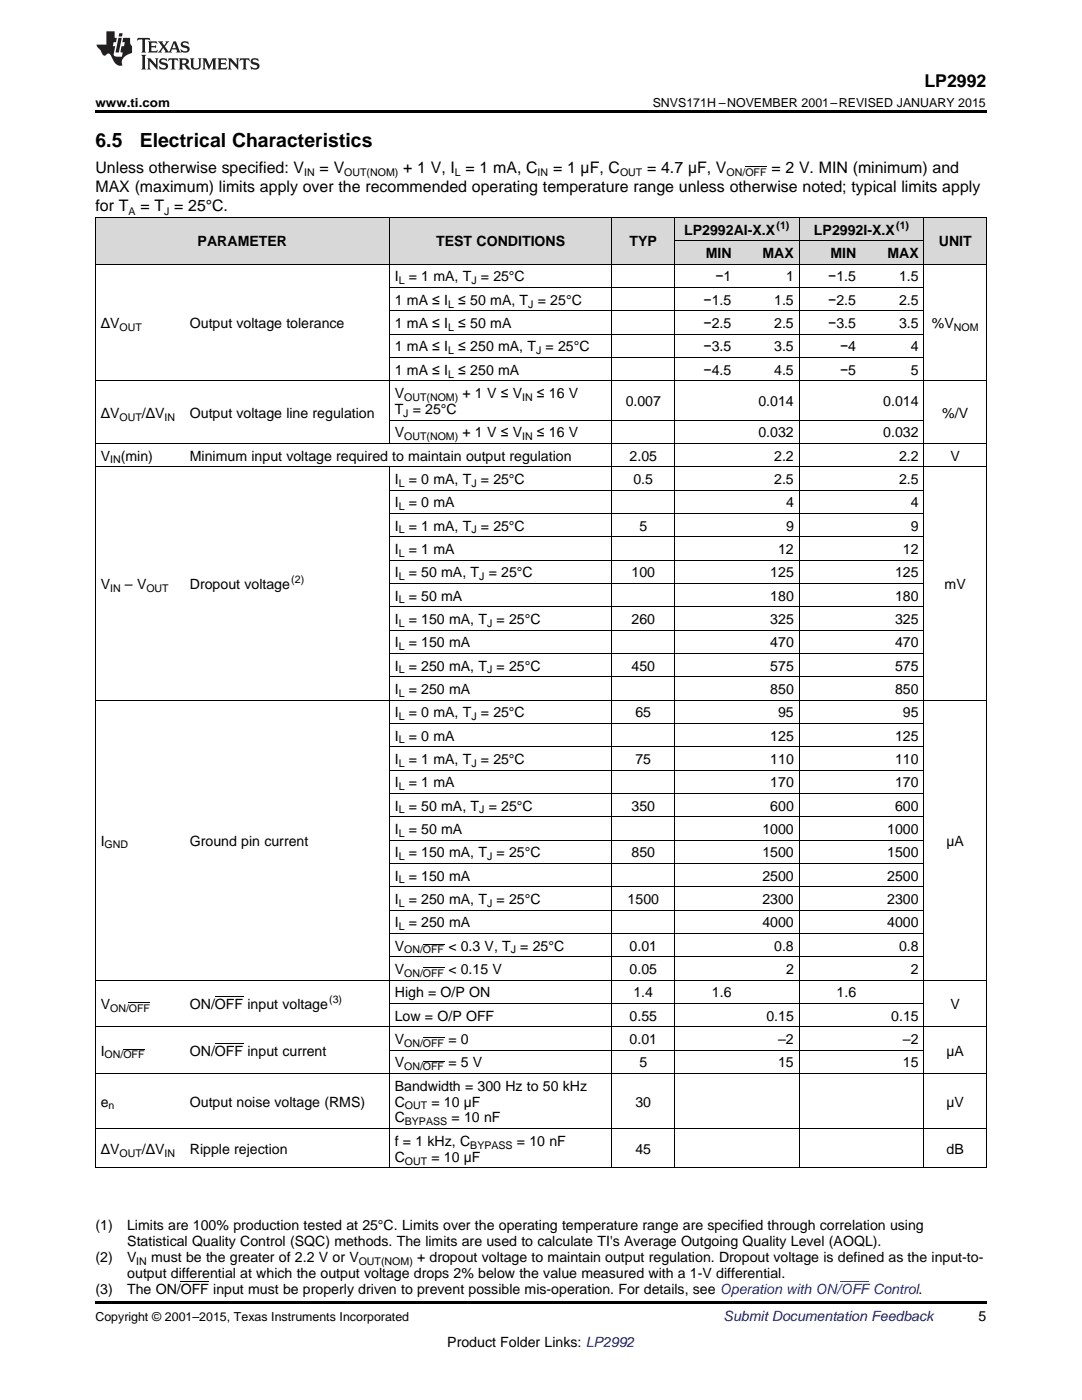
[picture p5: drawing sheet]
<svg xmlns="http://www.w3.org/2000/svg" width="216mm" height="279mm" viewBox="0 0 216 279" stroke-linecap="round" stroke-linejoin="round" font-family="sans-serif">
<defs><g id="words">
<g font-size="3.9">
<text x="19" y="29.3">6.5</text>
<text x="27.9" y="29.3">Electrical Characteristics</text>
</g>
<text font-size="3.5" x="184.5" y="17.3">LP2992</text>
<g font-size="3.2">
<text x="19" y="34.4">Unless otherwise specified: V</text>
<text x="63.8" y="34.4">= V</text>
<text x="80.4" y="34.4">+ 1 V, I = 1 mA, C</text>
<text x="110.3" y="34.4">= 1 µF, C</text>
<text x="129.1" y="34.4">= 4.7 µF, V</text>
<text x="153.9" y="34.4">= 2 V. MIN (minimum) and</text>
<text x="19" y="38.3">MAX (maximum) limits apply over the recommended operating temperature range unless otherwise noted; typical limits apply</text>
<text x="19" y="42.2">for T</text>
<text x="28" y="42.2">= T = 25°C.</text>
</g>
<g font-size="2.8">
<text x="136.5" y="46.8">LP2992AI-X.X</text>
<text x="162.4" y="46.8">LP2992I-X.X</text>
<text x="39.4" y="49.2">PARAMETER</text>
<text x="87" y="49.2">TEST CONDITIONS</text>
<text x="125.6" y="49.2">TYP</text>
<text x="140.8" y="51.5">MIN</text>
<text x="152.2" y="51.5">MAX</text>
<text x="165.7" y="51.5">MIN</text>
<text x="177.1" y="51.5">MAX</text>
<text x="187.3" y="49.2">UNIT</text>
<text x="78.8" y="56.2">I</text>
<text x="81.6" y="56.2">= 1 mA, T = 25°C</text>
<text x="142.8" y="56.2">−1</text>
<text x="156.8" y="56.2">1</text>
<text x="165.3" y="56.2">−1.5</text>
<text x="179.4" y="56.2">1.5</text>
<text x="20.1" y="65.5">ΔV</text>
<text x="37.9" y="65.5">Output voltage tolerance</text>
<text x="78.8" y="60.8">1 mA ≤ I</text>
<text x="78.8" y="65.5">1 mA ≤ I</text>
<text x="91.4" y="60.8">≤ 50 mA, T = 25°C</text>
<text x="91.4" y="65.5">≤ 50 mA</text>
<text x="140.4" y="60.8">−1.5</text>
<text x="140.4" y="65.5">−2.5</text>
<text x="154.5" y="60.8">1.5</text>
<text x="154.5" y="65.5">2.5</text>
<text x="165.3" y="60.8">−2.5</text>
<text x="165.3" y="65.5">−3.5</text>
<text x="179.4" y="60.8">2.5</text>
<text x="179.4" y="65.5">3.5</text>
<text x="185.9" y="65.5">%V</text>
<text x="78.8" y="70.1">1 mA ≤ I</text>
<text x="91.4" y="70.1">≤ 250 mA, T = 25°C</text>
<text x="140.4" y="70.1">−3.5</text>
<text x="154.5" y="70.1">3.5</text>
<text x="167.6" y="70.1">−4</text>
<text x="181.8" y="70.1">4</text>
<text x="78.8" y="74.8">1 mA ≤ I</text>
<text x="91.4" y="74.8">≤ 250 mA</text>
<text x="140.4" y="74.8">−4.5</text>
<text x="154.5" y="74.8">4.5</text>
<text x="167.6" y="74.8">−5</text>
<text x="181.8" y="74.8">5</text>
<text x="20.1" y="83.4">ΔV</text>
<text x="28.3" y="83.4">/ΔV</text>
<text x="37.9" y="83.4">Output voltage line regulation</text>
<text x="78.8" y="79.4">V</text>
<text x="78.8" y="82.6">T = 25°C</text>
<text x="92.3" y="79.4">+ 1 V ≤ V</text>
<text x="107.1" y="79.4">≤ 16 V</text>
<text x="124.8" y="81">0.007</text>
<text x="151.3" y="81">0.014</text>
<text x="176.2" y="81">0.014</text>
<text x="188" y="83.4">%/V</text>
<text x="78.8" y="87.3">V</text>
<text x="92.3" y="87.3">+ 1 V ≤ V</text>
<text x="107.1" y="87.3">≤ 16 V</text>
<text x="151.3" y="87.3">0.032</text>
<text x="176.2" y="87.3">0.032</text>
<text x="20.1" y="91.9">V</text>
<text x="24.1" y="91.9">(min)</text>
<text x="37.9" y="91.9">Minimum input voltage required to maintain output regulation</text>
<text x="125.6" y="91.9">2.05</text>
<text x="154.5" y="91.9">2.2</text>
<text x="179.4" y="91.9">2.2</text>
<text x="189.7" y="91.9">V</text>
<text x="78.8" y="96.6">I</text>
<text x="78.8" y="101.2">I</text>
<text x="81.6" y="96.6">= 0 mA, T = 25°C</text>
<text x="81.6" y="101.2">= 0 mA</text>
<text x="126.4" y="96.6">0.5</text>
<text x="154.5" y="96.6">2.5</text>
<text x="156.8" y="101.2">4</text>
<text x="179.4" y="96.6">2.5</text>
<text x="181.8" y="101.2">4</text>
<text x="78.8" y="105.9">I</text>
<text x="81.6" y="105.9">= 1 mA, T = 25°C</text>
<text x="127.6" y="105.9">5</text>
<text x="156.8" y="105.9">9</text>
<text x="181.8" y="105.9">9</text>
<text x="78.8" y="110.6">I</text>
<text x="81.6" y="110.6">= 1 mA</text>
<text x="155.3" y="110.6">12</text>
<text x="180.2" y="110.6">12</text>
<text x="20.1" y="117.5">V</text>
<text x="24.9" y="117.5">– V</text>
<text x="37.9" y="117.5">Dropout voltage</text>
<text x="78.8" y="115.2">I</text>
<text x="78.8" y="119.9">I</text>
<text x="81.6" y="115.2">= 50 mA, T = 25°C</text>
<text x="81.6" y="119.9">= 50 mA</text>
<text x="126" y="115.2">100</text>
<text x="153.7" y="115.2">125</text>
<text x="153.7" y="119.9">180</text>
<text x="178.6" y="115.2">125</text>
<text x="178.6" y="119.9">180</text>
<text x="188.5" y="117.5">mV</text>
<text x="78.8" y="124.5">I</text>
<text x="81.6" y="124.5">= 150 mA, T = 25°C</text>
<text x="126" y="124.5">260</text>
<text x="153.7" y="124.5">325</text>
<text x="178.6" y="124.5">325</text>
<text x="78.8" y="129.2">I</text>
<text x="81.6" y="129.2">= 150 mA</text>
<text x="153.7" y="129.2">470</text>
<text x="178.6" y="129.2">470</text>
<text x="78.8" y="133.8">I</text>
<text x="81.6" y="133.8">= 250 mA, T = 25°C</text>
<text x="126" y="133.8">450</text>
<text x="153.7" y="133.8">575</text>
<text x="178.6" y="133.8">575</text>
<text x="78.8" y="138.5">I</text>
<text x="78.8" y="143.2">I</text>
<text x="81.6" y="138.5">= 250 mA</text>
<text x="81.6" y="143.2">= 0 mA, T = 25°C</text>
<text x="126.8" y="143.2">65</text>
<text x="153.7" y="138.5">850</text>
<text x="155.3" y="143.2">95</text>
<text x="178.6" y="138.5">850</text>
<text x="180.2" y="143.2">95</text>
<text x="78.8" y="147.8">I</text>
<text x="81.6" y="147.8">= 0 mA</text>
<text x="153.7" y="147.8">125</text>
<text x="178.6" y="147.8">125</text>
<text x="78.8" y="152.5">I</text>
<text x="81.6" y="152.5">= 1 mA, T = 25°C</text>
<text x="126.8" y="152.5">75</text>
<text x="153.7" y="152.5">110</text>
<text x="178.6" y="152.5">110</text>
<text x="78.8" y="157.1">I</text>
<text x="78.8" y="161.8">I</text>
<text x="81.6" y="157.1">= 1 mA</text>
<text x="81.6" y="161.8">= 50 mA, T = 25°C</text>
<text x="126" y="161.8">350</text>
<text x="153.7" y="157.1">170</text>
<text x="153.7" y="161.8">600</text>
<text x="178.6" y="157.1">170</text>
<text x="178.6" y="161.8">600</text>
<text x="78.8" y="166.4">I</text>
<text x="81.6" y="166.4">= 50 mA</text>
<text x="152.1" y="166.4">1000</text>
<text x="177" y="166.4">1000</text>
<text x="20.1" y="168.8">I</text>
<text x="37.9" y="168.8">Ground pin current</text>
<text x="78.8" y="171.1">I</text>
<text x="81.6" y="171.1">= 150 mA, T = 25°C</text>
<text x="126" y="171.1">850</text>
<text x="152.1" y="171.1">1500</text>
<text x="177" y="171.1">1500</text>
<text x="188.8" y="168.8">µA</text>
<text x="78.8" y="175.8">I</text>
<text x="81.6" y="175.8">= 150 mA</text>
<text x="152.1" y="175.8">2500</text>
<text x="177" y="175.8">2500</text>
<text x="78.8" y="180.4">I</text>
<text x="78.8" y="185.1">I</text>
<text x="81.6" y="180.4">= 250 mA, T = 25°C</text>
<text x="81.6" y="185.1">= 250 mA</text>
<text x="125.2" y="180.4">1500</text>
<text x="152.1" y="180.4">2300</text>
<text x="152.1" y="185.1">4000</text>
<text x="177" y="180.4">2300</text>
<text x="177" y="185.1">4000</text>
<text x="78.8" y="189.7">V</text>
<text x="89.5" y="189.7">&lt; 0.3 V, T = 25°C</text>
<text x="125.6" y="189.7">0.01</text>
<text x="154.5" y="189.7">0.8</text>
<text x="179.4" y="189.7">0.8</text>
<text x="78.8" y="194.4">V</text>
<text x="89.5" y="194.4">&lt; 0.15 V</text>
<text x="125.6" y="194.4">0.05</text>
<text x="156.8" y="194.4">2</text>
<text x="181.8" y="194.4">2</text>
<text x="20.1" y="201.4">V</text>
<text x="37.9" y="201.4">ON/OFF input voltage</text>
<text x="78.8" y="199">High = O/P ON</text>
<text x="78.8" y="203.7">Low = O/P OFF</text>
<text x="125.6" y="203.7">0.55</text>
<text x="126.4" y="199">1.4</text>
<text x="142.1" y="199">1.6</text>
<text x="152.9" y="203.7">0.15</text>
<text x="166.9" y="199">1.6</text>
<text x="177.8" y="203.7">0.15</text>
<text x="189.7" y="201.4">V</text>
<text x="78.8" y="208.4">V</text>
<text x="89.5" y="208.4">= 0</text>
<text x="125.6" y="208.4">0.01</text>
<text x="155.3" y="208.4">–2</text>
<text x="180.2" y="208.4">–2</text>
<text x="20.1" y="210.7">I</text>
<text x="37.9" y="210.7">ON/OFF input current</text>
<text x="78.8" y="213">V</text>
<text x="89.5" y="213">= 5 V</text>
<text x="127.6" y="213">5</text>
<text x="155.3" y="213">15</text>
<text x="180.2" y="213">15</text>
<text x="188.8" y="210.7">µA</text>
<text x="20.1" y="220.8">e</text>
<text x="37.9" y="220.8">Output noise voltage (RMS)</text>
<text x="78.8" y="217.7">Bandwidth = 300 Hz to 50 kHz</text>
<text x="78.8" y="220.8">C</text>
<text x="86.1" y="220.8">= 10 µF</text>
<text x="126.8" y="220.8">30</text>
<text x="188.8" y="220.8">µV</text>
<text x="78.8" y="224">C</text>
<text x="90.1" y="224">= 10 nF</text>
<text x="20.1" y="230.3">ΔV</text>
<text x="28.3" y="230.3">/ΔV</text>
<text x="37.9" y="230.3">Ripple rejection</text>
<text x="78.8" y="228.7">f = 1 kHz, C</text>
<text x="78.8" y="231.8">C</text>
<text x="86.1" y="231.8">= 10 µF</text>
<text x="103.2" y="228.7">= 10 nF</text>
<text x="126.8" y="230.3">45</text>
<text x="188.9" y="230.3">dB</text>
<text x="19" y="245.5">(1)</text>
<text x="25.4" y="245.5">Limits are 100% production tested at 25°C. Limits over the operating temperature range are specified through correlation using</text>
<text x="19" y="251.9">(2)</text>
<text x="25.4" y="251.9">V</text>
<text x="25.4" y="248.7">Statistical Quality Control (SQC) methods. The limits are used to calculate TI's Average Outgoing Quality Level (AOQL).</text>
<text x="30.2" y="251.9">must be the greater of 2.2 V or V</text>
<text x="83.2" y="251.9">+ dropout voltage to maintain output regulation. Dropout voltage is defined as the input-to-</text>
<text x="25.4" y="255.1">output differential at which the output voltage drops 2% below the value measured with a 1-V differential.</text>
<text x="19" y="258.2">(3)</text>
<text x="25.4" y="258.2">The ON/OFF input must be properly driven to prevent possible mis-operation. For details, see Operation with ON/OFF Control.</text>
<text x="195.3" y="263.6">5</text>
<text x="89.3" y="268.9">Product Folder Links: LP2992</text>
</g>
<text font-size="2.8" fill="#0000c8" x="144.4" y="263.6">Submit Documentation Feedback</text>
<g font-size="2.5">
<text x="19" y="21.4">www.ti.com</text>
<text x="130.2" y="21.4">SNVS171H –NOVEMBER 2001–REVISED JANUARY 2015</text>
<text x="19" y="263.6">Copyright © 2001–2015, Texas Instruments Incorporated</text>
</g>
<g font-size="2.1">
<text x="60.7" y="35.1">IN</text>
<text x="68.7" y="35.1">OUT(NOM)</text>
<text x="90.8" y="35.1">L</text>
<text x="107.3" y="35.1">IN</text>
<text x="123.7" y="35.1">OUT</text>
<text x="145" y="35.1">ON/OFF</text>
<text x="25.6" y="42.8">A</text>
<text x="32.7" y="42.8">J</text>
<text x="155" y="45.7">(1)</text>
<text x="178.8" y="45.7">(1)</text>
<text x="79.6" y="56.7">L</text>
<text x="94.1" y="56.7">J</text>
<text x="89.4" y="61.4">L</text>
<text x="105.4" y="61.4">J</text>
<text x="23.8" y="66">OUT</text>
<text x="89.4" y="66">L</text>
<text x="89.4" y="70.7">L</text>
<text x="107" y="70.7">J</text>
<text x="190.3" y="66">NOM</text>
<text x="89.4" y="75.4">L</text>
<text x="23.8" y="83.9">OUT</text>
<text x="32.8" y="83.9">IN</text>
<text x="80.5" y="83.2">J</text>
<text x="80.6" y="80">OUT(NOM)</text>
<text x="104.2" y="80">IN</text>
<text x="80.6" y="87.8">OUT(NOM)</text>
<text x="104.2" y="87.8">IN</text>
<text x="22" y="92.5">IN</text>
<text x="79.6" y="97.2">L</text>
<text x="79.6" y="101.8">L</text>
<text x="94.1" y="97.2">J</text>
<text x="79.6" y="106.5">L</text>
<text x="94.1" y="106.5">J</text>
<text x="79.6" y="111.1">L</text>
<text x="22" y="118.1">IN</text>
<text x="29.2" y="118.1">OUT</text>
<text x="58.1" y="116.4">(2)</text>
<text x="79.6" y="115.8">L</text>
<text x="95.6" y="115.8">J</text>
<text x="79.6" y="120.4">L</text>
<text x="79.6" y="125.1">L</text>
<text x="97.2" y="125.1">J</text>
<text x="79.6" y="129.8">L</text>
<text x="79.6" y="134.4">L</text>
<text x="97.2" y="134.4">J</text>
<text x="79.6" y="139.1">L</text>
<text x="79.6" y="143.7">L</text>
<text x="94.1" y="143.7">J</text>
<text x="79.6" y="148.4">L</text>
<text x="79.6" y="153">L</text>
<text x="94.1" y="153">J</text>
<text x="79.6" y="157.7">L</text>
<text x="79.6" y="162.3">L</text>
<text x="79.6" y="167">L</text>
<text x="95.6" y="162.3">J</text>
<text x="20.9" y="169.3">GND</text>
<text x="79.6" y="171.7">L</text>
<text x="97.2" y="171.7">J</text>
<text x="79.6" y="176.3">L</text>
<text x="79.6" y="181">L</text>
<text x="79.6" y="185.6">L</text>
<text x="97.2" y="181">J</text>
<text x="80.6" y="190.3">ON/OFF</text>
<text x="101.9" y="190.3">J</text>
<text x="80.6" y="194.9">ON/OFF</text>
<text x="22" y="201.9">ON/OFF</text>
<text x="65.7" y="200.2">(3)</text>
<text x="80.6" y="208.9">ON/OFF</text>
<text x="20.9" y="211.2">ON/OFF</text>
<text x="80.6" y="213.6">ON/OFF</text>
<text x="21.7" y="221.4">n</text>
<text x="80.8" y="221.4">OUT</text>
<text x="80.8" y="224.6">BYPASS</text>
<text x="23.8" y="230.8">OUT</text>
<text x="32.8" y="230.8">IN</text>
<text x="80.8" y="232.4">OUT</text>
<text x="93.8" y="229.2">BYPASS</text>
<text x="27.2" y="252.4">IN</text>
<text x="71.6" y="252.4">OUT(NOM)</text>
</g>
</g></defs>
<g fill="#d8d8d8">
<path d="M19 43.5h17.8v9.3h-17.8z"/>
<path d="M36.8 43.5h40.9v9.3h-40.9z"/>
<path d="M77.7 43.5h44.5v9.3h-44.5z"/>
<path d="M122.2 43.5h12.4v9.3h-12.4z"/>
<path d="M134.6 48.1h12.4v4.7h-12.4z"/>
<path d="M147 48.1h12.5v4.7h-12.5z"/>
<path d="M159.5 48.1h12.4v4.7h-12.4z"/>
<path d="M171.9 48.1h12.5v4.7h-12.5z"/>
<path d="M184.4 43.5h12.4v9.3h-12.4z"/>
<path d="M134.6 43.5h12.4v4.6h-12.4z"/>
<path d="M147 43.5h12.5v4.6h-12.5z"/>
<path d="M159.5 43.5h12.4v4.6h-12.4z"/>
<path d="M171.9 43.5h12.5v4.6h-12.5z"/>
</g>
<path d="M19 22h177.8v.5h-177.8zM19 259.7h177.8v.5h-177.8z" fill="#000"/>
<g fill="none" stroke="#000" stroke-width=".2">
<path d="M19 52.7h177.8M19 43.4h177.8M19.1 43.4v189.7M77.7 43.4v45.1M77.7 57.4h106.7M122.1 43.4v189.7M134.6 43.4v189.7M134.6 48.1h49.8M159.4 43.4v189.7M184.3 43.4v189.7M196.8 43.4v189.7M19 76h177.8"/>
<path d="M77.7 71.3h106.7M77.7 66.7h106.7M77.7 62h106.7M19 93.2h177.8M19 88.5h177.8M77.7 93.2v139.9M77.7 97.8h106.7M77.7 83.8h106.7M77.7 116.4h106.7M77.7 111.8h106.7M77.7 107.1h106.7M77.7 102.5h106.7"/>
<path d="M19 139.7h177.8M77.7 135.1h106.7M77.7 130.4h106.7M77.7 125.7h106.7M77.7 121.1h106.7M77.7 158.3h106.7M77.7 153.7h106.7M77.7 149h106.7M77.7 144.4h106.7M77.7 177h106.7M77.7 172.3h106.7M77.7 167.7h106.7"/>
<path d="M77.7 163h106.7M19 195.6h177.8M77.7 190.9h106.7M77.7 186.3h106.7M77.7 181.6h106.7M19 214.2h177.8M19 204.9h177.8M77.7 209.6h106.7M77.7 200.3h106.7M19 233.1h177.8M19 225.2h177.8"/>
</g>
<g fill="#231f20">
<path d="M27.5 7.6l-.1 .5 .4-.2h.6v.1v2.1l-.2 .4h1l-.3-.4v-2.1l.1-.1h.5l.5 .2-.2-.5zM29.5 8.3l.2 .3v1.5l-.2 .4h1.8l.2-.6a1.04 1.04 0 0 1-1.3 .2v-.7h.6l.3 .2v-.6l-.3 .2h-.6v-.6l.8-.1 .4 .3-.2-.5zM31.5 8.3l.9 1.1-.9 1.1h.8l-.2-.2 .5-.7 .4 .7-.2 .2h1.5l-.1-.2 .1-.4h.9l.1 .4-.2 .2h1l-.3-.3-.7-1.9h-.5l-.9 2-.8-1 .9-1h-.8l.1 .3-.3 .5-.4-.6 .2-.2zM34.7 8.6l.4 1h-.7zM36.3 8.4a.63 .63 0 0 0-.2 .7 .63 .63 0 0 0 .6 .4l.6 .2 .1 .2a.75 .75 0 0 1-.7 .4 .75 .75 0 0 1-.6-.5l.1 .7 .1-.1a1.11 1.11 0 0 0 1.5-.6 1.13 1.13 0 0 0-1.2-.8l-.1-.4a1.04 1.04 0 0 1 1.2 .2l-.2-.5-.1 .1-.5-.2zM28.2 10.9l.2 .4v2.2l-.2 .4h1l-.3-.4v-2.2l.3-.4zM29.3 11.6l.3 .4v1.5l-.3 .4h.8l-.2-.4v-1.3l1.5 1.7v-1.9l.2-.4h-.7l.2 .4v.9l-1.1-1.3zM32 11.8a.62 .62 0 0 0-.2 .7 .62 .62 0 0 0 .6 .4l.6 .1 .1 .3a.76 .76 0 0 1-.7 .3 .76 .76 0 0 1-.6-.4l.1 .7 .1-.1a1.11 1.11 0 0 0 1.5-.6 1.13 1.13 0 0 0-1.2-.8l-.1-.4a1.04 1.04 0 0 1 1.2 .2l-.2-.6-.1 .1-.5-.1zM33.7 11.6l-.2 .6a.61 .61 0 0 1 .8-.3v1.6l-.2 .4h.9l-.2-.4v-1.6a.63 .63 0 0 1 .8 .3l-.2-.6zM35.6 11.6l.3 .4v1.5l-.3 .4h1l-.2-.2v-.8l.5 .2a.76 .76 0 0 0 1.2 .7l-1-1a.58 .58 0 0 0 .6-.5 .58 .58 0 0 0-.5-.6zM36.4 11.9h.1a.45 .45 0 0 1 .5 .1 .45 .45 0 0 1 .1 .5l-.7 .2zM37.9 11.6l.2 .2a2.17 2.17 0 0 0 .3 1.9 .99 .99 0 0 0 1.6-.6v-1.1l.2-.4h-.7l.2 .2a1.92 1.92 0 0 1-.2 1.8 .6 .6 0 0 1-.9-.5v-1.1l.2-.4zM40.4 11.6l.2 .4v1.5l-.2 .4h.7l-.2-.4v-1.4l.8 1.8 .8-1.8v1.4l-.2 .4h.9l-.2-.4v-1.5l.2-.4h-.8l-.6 1.5-.6-1.5zM43.4 11.6l.2 .4v1.5l-.2 .4h1.8l.2-.6a1.04 1.04 0 0 1-1.3 .1v-.6h.5l.4 .2v-.6l-.4 .2h-.5v-.7h.8l.3 .3-.1-.6zM45.5 11.6l.2 .4v1.5l-.2 .4h.7l-.2-.4v-1.3l1.5 1.7v-1.9l.2-.4h-.7l.2 .4v.9l-1.1-1.3zM47.9 11.6l-.1 .6a.61 .61 0 0 1 .8-.3v1.6l-.3 .4h1l-.3-.4 .1-1.6a.63 .63 0 0 1 .7 .3l-.1-.6zM50.2 11.8a.62 .62 0 0 0-.2 .7 .62 .62 0 0 0 .6 .4l.6 .1 .2 .3a.76 .76 0 0 1-.8 .3 .76 .76 0 0 1-.6-.4l.1 .7 .2-.1a1.11 1.11 0 0 0 1.5-.6 1.13 1.13 0 0 0-1.3-.8l-.1-.4a1.04 1.04 0 0 1 1.2 .2l-.1-.6-.2 .1-.5-.1z"/>
<path d="M21.2 6.3v2.6h-1.9l.1 .4 .7 .9a.91 .91 0 0 0 1 .8 .56 .56 0 0 1 .5-.3 .56 .56 0 0 1 .5 .3l.4 .8a1.53 1.53 0 0 0 1.9 1.2 1.54 1.54 0 0 1 1-2.1l.9-.3v-1.4a1.52 1.52 0 0 1-.3-1.6h-1.4l-.2 .8h.5l-.2 .8h-.4l-.2 1v.2l.4 .1-.2 .8a1.93 1.93 0 0 1-1.6-.3l.3-1.8h-.5l.2-.8h.4l.2-.8h-.4v-1.3zM23.6 7.6l-.6 2.9h.7l.6-2.9zM23.8 6.6l-.1 .7h.6l.2-.7z"/>
</g>
<path d="M167.7 255.7h5.7" fill="none" stroke="#00f" stroke-width=".2"/>
<path d="M148.7 33.3h4.3M42.9 198.9h5.6M84.4 193.1h4.2M84.4 188.5h4.2M24.6 209.4h4.3M25.7 200.1h4.3M42.9 208.2h5.6M84.4 211.8h4.2M84.4 207.1h4.2M36.1 255.7h5.6" fill="none" stroke="#000" stroke-width=".2"/>
<use href="#words"/>
</svg>
